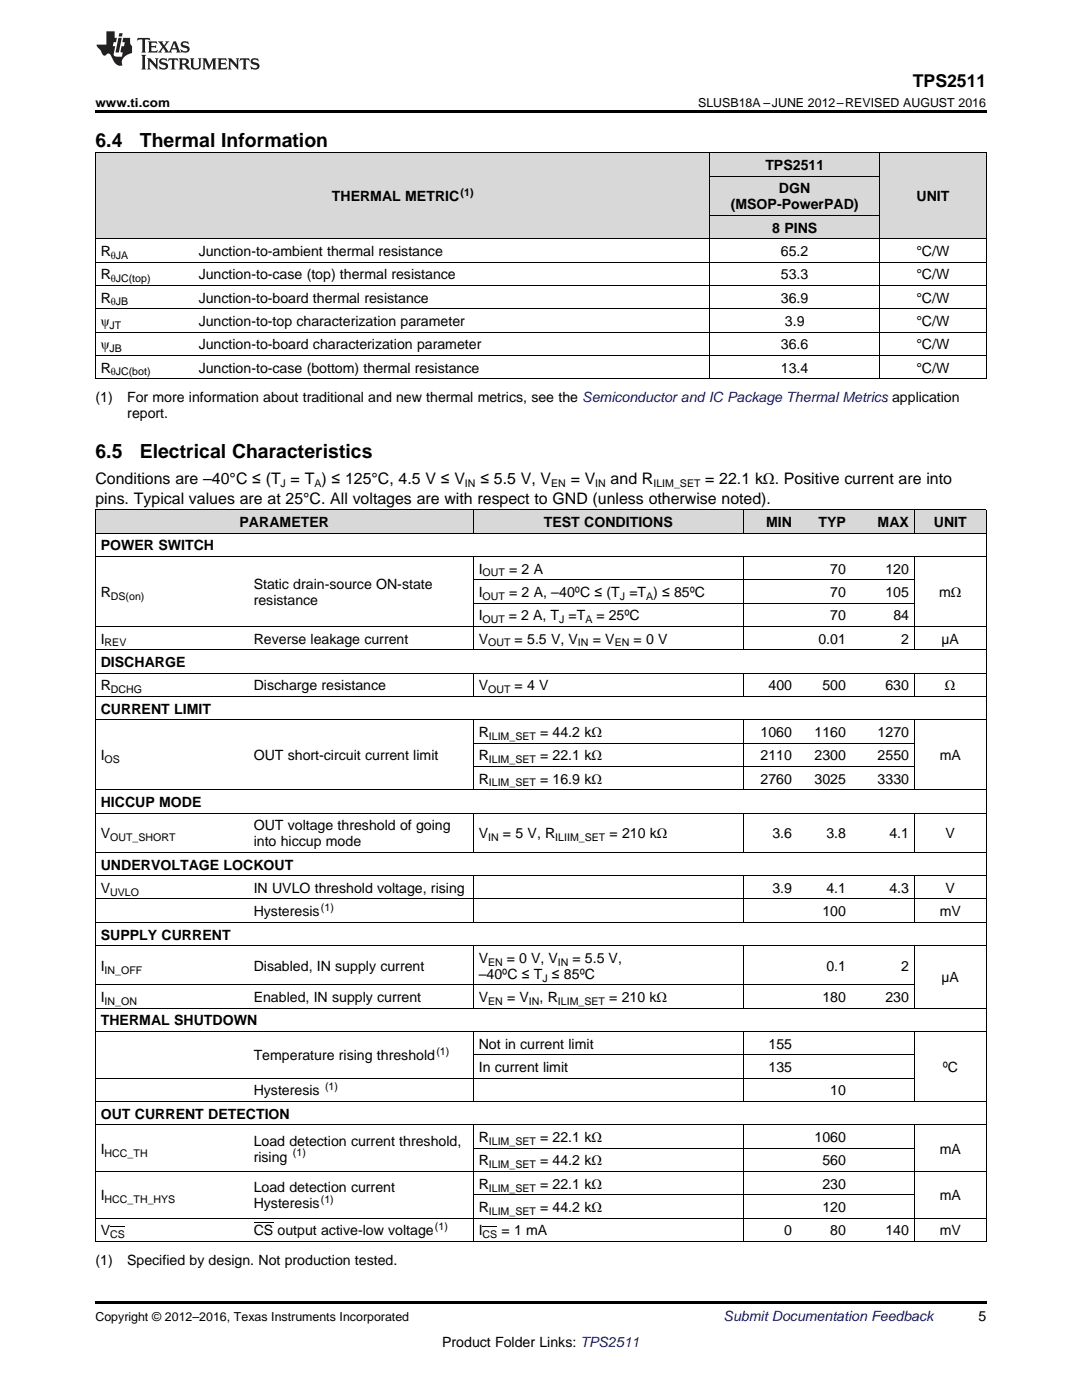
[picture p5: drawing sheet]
<svg xmlns="http://www.w3.org/2000/svg" width="216mm" height="279mm" viewBox="0 0 216 279" stroke-linecap="round" stroke-linejoin="round" font-family="sans-serif">
<defs><g id="words">
<g font-size="3.9">
<text x="19" y="29.3">6.4</text>
<text x="27.9" y="29.3">Thermal Information</text>
<text x="19" y="91.5">6.5</text>
<text x="27.9" y="91.5">Electrical Characteristics</text>
</g>
<text font-size="3.5" x="182.1" y="17.3">TPS2511</text>
<g font-size="3.2">
<text x="19" y="96.6">Conditions are –40°C ≤ (T = T ) ≤ 125°C, 4.5 V ≤ V</text>
<text x="19" y="100.5">pins. Typical values are at 25°C. All voltages are with respect to GND (unless otherwise noted).</text>
<text x="95.8" y="96.6">≤ 5.5 V, V</text>
<text x="113.9" y="96.6">= V</text>
<text x="121.8" y="96.6">and R</text>
<text x="140.7" y="96.6">= 22.1 kΩ. Positive current are into</text>
</g>
<g font-size="2.8">
<text x="152.7" y="33.9">TPS2511</text>
<text x="66.2" y="40.2">THERMAL METRIC</text>
<text x="145.8" y="41.8">(MSOP-PowerPAD)</text>
<text x="155.4" y="38.6">DGN</text>
<text x="182.9" y="40.2">UNIT</text>
<text x="154.1" y="46.4">8 PINS</text>
<text x="20.1" y="51.1">R</text>
<text x="39.7" y="51.1">Junction-to-ambient thermal resistance</text>
<text x="155.8" y="51.1">65.2</text>
<text x="182.8" y="51.1">°C/W</text>
<text x="20.1" y="55.7">R</text>
<text x="39.7" y="55.7">Junction-to-case (top) thermal resistance</text>
<text x="155.8" y="55.7">53.3</text>
<text x="182.8" y="55.7">°C/W</text>
<text x="20.1" y="60.4">R</text>
<text x="20.1" y="65.1">ψ</text>
<text x="39.7" y="60.4">Junction-to-board thermal resistance</text>
<text x="39.7" y="65.1">Junction-to-top characterization parameter</text>
<text x="155.8" y="60.4">36.9</text>
<text x="156.6" y="65.1">3.9</text>
<text x="182.8" y="60.4">°C/W</text>
<text x="182.8" y="65.1">°C/W</text>
<text x="20.1" y="69.7">ψ</text>
<text x="39.7" y="69.7">Junction-to-board characterization parameter</text>
<text x="155.8" y="69.7">36.6</text>
<text x="182.8" y="69.7">°C/W</text>
<text x="20.1" y="74.4">R</text>
<text x="39.7" y="74.4">Junction-to-case (bottom) thermal resistance</text>
<text x="155.8" y="74.4">13.4</text>
<text x="182.8" y="74.4">°C/W</text>
<text x="19" y="80.2">(1)</text>
<text x="25.4" y="80.2">For more information about traditional and new thermal metrics, see the Semiconductor and IC Package Thermal Metrics application</text>
<text x="25.4" y="83.4">report.</text>
<text x="47.8" y="105.2">PARAMETER</text>
<text x="108.5" y="105.2">TEST CONDITIONS</text>
<text x="152.9" y="105.2">MIN</text>
<text x="163.3" y="105.2">TYP</text>
<text x="175.1" y="105.2">MAX</text>
<text x="186.3" y="105.2">UNIT</text>
<text x="20.1" y="109.8">POWER SWITCH</text>
<text x="20.1" y="119.1">R</text>
<text x="50.6" y="117.5">Static drain-source ON-state</text>
<text x="95.5" y="114.5">I</text>
<text x="95.5" y="119.1">I</text>
<text x="101.6" y="114.5">= 2 A</text>
<text x="101.6" y="119.1">= 2 A, –40ºC ≤ (T =T ) ≤ 85ºC</text>
<text x="165.7" y="114.5">70</text>
<text x="165.7" y="119.1">70</text>
<text x="176.7" y="114.5">120</text>
<text x="176.7" y="119.1">105</text>
<text x="187.4" y="119.1">mΩ</text>
<text x="50.6" y="120.7">resistance</text>
<text x="95.5" y="123.8">I</text>
<text x="101.6" y="123.8">= 2 A, T =T</text>
<text x="119" y="123.8">= 25ºC</text>
<text x="165.7" y="123.8">70</text>
<text x="178.3" y="123.8">84</text>
<text x="20.1" y="128.4">I</text>
<text x="50.6" y="128.4">Reverse leakage current</text>
<text x="95.5" y="128.4">V</text>
<text x="102.7" y="128.4">= 5.5 V, V</text>
<text x="118.3" y="128.4">= V</text>
<text x="126.4" y="128.4">= 0 V</text>
<text x="163.3" y="128.4">0.01</text>
<text x="179.8" y="128.4">2</text>
<text x="187.9" y="128.4">µA</text>
<text x="20.1" y="133.1">DISCHARGE</text>
<text x="20.1" y="137.8">R</text>
<text x="50.6" y="137.8">Discharge resistance</text>
<text x="95.5" y="137.8">V</text>
<text x="102.7" y="137.8">= 4 V</text>
<text x="153.4" y="137.8">400</text>
<text x="164.1" y="137.8">500</text>
<text x="176.7" y="137.8">630</text>
<text x="188.6" y="137.8">Ω</text>
<text x="20.1" y="142.4">CURRENT LIMIT</text>
<text x="95.5" y="147.1">R</text>
<text x="107.8" y="147.1">= 44.2 kΩ</text>
<text x="151.8" y="147.1">1060</text>
<text x="162.5" y="147.1">1160</text>
<text x="175.1" y="147.1">1270</text>
<text x="20.1" y="151.7">I</text>
<text x="50.6" y="151.7">OUT short-circuit current limit</text>
<text x="95.5" y="151.7">R</text>
<text x="107.8" y="151.7">= 22.1 kΩ</text>
<text x="151.8" y="151.7">2110</text>
<text x="162.5" y="151.7">2300</text>
<text x="175.1" y="151.7">2550</text>
<text x="187.5" y="151.7">mA</text>
<text x="20.1" y="161">HICCUP MODE</text>
<text x="95.5" y="156.4">R</text>
<text x="107.8" y="156.4">= 16.9 kΩ</text>
<text x="151.8" y="156.4">2760</text>
<text x="162.5" y="156.4">3025</text>
<text x="175.1" y="156.4">3330</text>
<text x="20.1" y="167.3">V</text>
<text x="50.6" y="165.7">OUT voltage threshold of going</text>
<text x="95.5" y="167.3">V</text>
<text x="100.4" y="167.3">= 5 V, R</text>
<text x="121.6" y="167.3">= 210 kΩ</text>
<text x="154.1" y="167.3">3.6</text>
<text x="164.9" y="167.3">3.8</text>
<text x="177.5" y="167.3">4.1</text>
<text x="188.7" y="167.3">V</text>
<text x="20.1" y="173.5">UNDERVOLTAGE LOCKOUT</text>
<text x="50.6" y="168.9">into hiccup mode</text>
<text x="20.1" y="178.2">V</text>
<text x="50.6" y="178.2">IN UVLO threshold voltage, rising</text>
<text x="154.1" y="178.2">3.9</text>
<text x="164.9" y="178.2">4.1</text>
<text x="177.5" y="178.2">4.3</text>
<text x="188.7" y="178.2">V</text>
<text x="50.6" y="182.8">Hysteresis</text>
<text x="164.1" y="182.8">100</text>
<text x="187.5" y="182.8">mV</text>
<text x="20.1" y="187.5">SUPPLY CURRENT</text>
<text x="20.1" y="193.7">I</text>
<text x="50.6" y="193.7">Disabled, IN supply current</text>
<text x="95.5" y="192.2">V</text>
<text x="95.5" y="195.3">–40ºC ≤ T ≤ 85ºC</text>
<text x="101.1" y="192.2">= 0 V, V</text>
<text x="114.3" y="192.2">= 5.5 V,</text>
<text x="164.9" y="193.7">0.1</text>
<text x="179.8" y="193.7">2</text>
<text x="187.9" y="196.1">µA</text>
<text x="20.1" y="200">I</text>
<text x="50.6" y="200">Enabled, IN supply current</text>
<text x="95.5" y="200">V</text>
<text x="101.2" y="200">= V</text>
<text x="107.7" y="200">, R</text>
<text x="121.6" y="200">= 210 kΩ</text>
<text x="164.1" y="200">180</text>
<text x="176.7" y="200">230</text>
<text x="20.1" y="204.6">THERMAL SHUTDOWN</text>
<text x="95.5" y="209.3">Not in current limit</text>
<text x="153.4" y="209.3">155</text>
<text x="50.6" y="211.6">Temperature rising threshold</text>
<text x="95.5" y="214">In current limit</text>
<text x="153.4" y="214">135</text>
<text x="188.1" y="214">ºC</text>
<text x="50.6" y="218.6">Hysteresis</text>
<text x="165.7" y="218.6">10</text>
<text x="20.1" y="223.3">OUT CURRENT DETECTION</text>
<text x="95.5" y="227.9">R</text>
<text x="107.8" y="227.9">= 22.1 kΩ</text>
<text x="162.5" y="227.9">1060</text>
<text x="20.1" y="230.3">I</text>
<text x="50.6" y="228.7">Load detection current threshold,</text>
<text x="50.6" y="231.8">rising</text>
<text x="95.5" y="232.6">R</text>
<text x="107.8" y="232.6">= 44.2 kΩ</text>
<text x="164.1" y="232.6">560</text>
<text x="187.5" y="230.3">mA</text>
<text x="20.1" y="239.6">I</text>
<text x="50.6" y="238">Load detection current</text>
<text x="95.5" y="237.2">R</text>
<text x="107.8" y="237.2">= 22.1 kΩ</text>
<text x="164.1" y="237.2">230</text>
<text x="187.5" y="239.6">mA</text>
<text x="50.6" y="241.2">Hysteresis</text>
<text x="95.5" y="241.9">R</text>
<text x="107.8" y="241.9">= 44.2 kΩ</text>
<text x="164.1" y="241.9">120</text>
<text x="20.1" y="246.6">V</text>
<text x="50.6" y="246.6">CS output active-low voltage</text>
<text x="95.5" y="246.6">I</text>
<text x="100.1" y="246.6">= 1 mA</text>
<text x="156.5" y="246.6">0</text>
<text x="165.7" y="246.6">80</text>
<text x="176.7" y="246.6">140</text>
<text x="187.5" y="246.6">mV</text>
<text x="19" y="252.4">(1)</text>
<text x="25.4" y="252.4">Specified by design. Not production tested.</text>
<text x="195.3" y="263.6">5</text>
<text x="88.2" y="268.9">Product Folder Links: TPS2511</text>
</g>
<text font-size="2.8" fill="#0000c8" x="144.4" y="263.6">Submit Documentation Feedback</text>
<g font-size="2.5">
<text x="19" y="21.4">www.ti.com</text>
<text x="139.3" y="21.4">SLUSB18A –JUNE 2012–REVISED AUGUST 2016</text>
<text x="19" y="263.6">Copyright © 2012–2016, Texas Instruments Incorporated</text>
</g>
<g font-size="2.1">
<text x="91.9" y="39.1">(1)</text>
<text x="22.1" y="51.6">θJA</text>
<text x="22.1" y="56.3">θJC(top)</text>
<text x="21.9" y="65.6">JT</text>
<text x="22.1" y="61">θJB</text>
<text x="21.9" y="70.3">JB</text>
<text x="22.1" y="74.9">θJC(bot)</text>
<text x="56" y="97.3">J</text>
<text x="62.7" y="97.3">A</text>
<text x="92.8" y="97.3">IN</text>
<text x="110" y="97.3">EN</text>
<text x="118.8" y="97.3">IN</text>
<text x="130.4" y="97.3">ILIM_SET</text>
<text x="22.1" y="119.7">DS(on)</text>
<text x="96.3" y="115">OUT</text>
<text x="96.3" y="119.7">OUT</text>
<text x="123.7" y="119.7">J</text>
<text x="128.9" y="119.7">A</text>
<text x="96.3" y="124.4">OUT</text>
<text x="111.6" y="124.4">J</text>
<text x="116.8" y="124.4">A</text>
<text x="20.9" y="129">REV</text>
<text x="97.4" y="129">OUT</text>
<text x="115.3" y="129">IN</text>
<text x="122.7" y="129">EN</text>
<text x="22.1" y="138.3">DCHG</text>
<text x="97.4" y="138.3">OUT</text>
<text x="97.5" y="147.6">ILIM_SET</text>
<text x="20.9" y="152.3">OS</text>
<text x="97.5" y="152.3">ILIM_SET</text>
<text x="97.5" y="157">ILIM_SET</text>
<text x="22" y="167.9">OUT_SHORT</text>
<text x="97.4" y="167.9">IN</text>
<text x="110.8" y="167.9">ILIIM_SET</text>
<text x="22" y="178.8">UVLO</text>
<text x="64" y="181.7">(1)</text>
<text x="20.9" y="194.3">IN_OFF</text>
<text x="97.4" y="192.7">EN</text>
<text x="108.2" y="195.9">J</text>
<text x="111.3" y="192.7">IN</text>
<text x="20.9" y="200.6">IN_ON</text>
<text x="97.4" y="200.6">EN</text>
<text x="105.6" y="200.6">IN</text>
<text x="111.3" y="200.6">ILIM_SET</text>
<text x="87.1" y="210.5">(1)</text>
<text x="64.9" y="217.5">(1)</text>
<text x="20.9" y="230.8">HCC_TH</text>
<text x="58.5" y="230.7">(1)</text>
<text x="97.5" y="228.5">ILIM_SET</text>
<text x="97.5" y="233.2">ILIM_SET</text>
<text x="97.5" y="237.8">ILIM_SET</text>
<text x="20.9" y="240.1">HCC_TH_HYS</text>
<text x="64" y="240">(1)</text>
<text x="86.8" y="245.4">(1)</text>
<text x="97.5" y="242.5">ILIM_SET</text>
<text x="22" y="247.1">CS</text>
<text x="96.3" y="247.1">CS</text>
</g>
</g></defs>
<g fill="#d8d8d8">
<path d="M19 101.8h30.6v4.6h-30.6z"/>
<path d="M49.6 101.8h44.9v4.6h-44.9z"/>
<path d="M94.5 101.8h53.8v4.6h-53.8z"/>
<path d="M148.3 101.8h10.8v4.6h-10.8z"/>
<path d="M159.1 101.8h10.8v4.6h-10.8z"/>
<path d="M169.9 101.8h12.6v4.6h-12.6z"/>
<path d="M182.5 101.8h14.3v4.6h-14.3z"/>
<path d="M19 30.6h19.6v17.1h-19.6z"/>
<path d="M38.6 30.6h103.1v17.1h-103.1z"/>
<path d="M175.5 30.6h21.3v17.1h-21.3z"/>
<path d="M141.7 43h33.8v4.7h-33.8z"/>
<path d="M141.7 35.2h33.8v7.8h-33.8z"/>
<path d="M141.7 30.6h33.8v4.6h-33.8z"/>
</g>
<path d="M19 22h177.8v.5h-177.8zM19 75.6h.2zM141.6 75.6h.1zM175.4 75.6h.1zM196.7 75.6h.1zM19 259.7h177.8v.5h-177.8z" fill="#000"/>
<g fill="none" stroke="#000" stroke-width=".2">
<path d="M19 30.5h177.8M19.1 30.5v45.1M141.7 30.5v45.1M141.7 35.2h33.8M175.5 30.5v45.1M196.8 30.5v45.1M19 57h177.8M19 52.3h177.8M19 47.6h177.8M141.7 43h33.8M19 75.6h177.8M19 70.9h177.8"/>
<path d="M19 66.3h177.8M19 61.6h177.8M19 111h177.8M19 106.4h177.8M19 101.7h177.8M19.1 101.7v146.1M94.4 101.7v4.7M94.4 111.1v18.6M94.5 115.7h88M148.3 101.7v4.7M148.3 111.1v18.6M182.4 101.7v4.7"/>
<path d="M182.4 111.1v18.6M196.8 101.7v146.1M19 139h177.8M19 134.3h177.8M19 129.7h177.8M19 125h177.8M94.4 134.3v4.7M94.5 120.4h88M148.3 134.3v4.7M182.4 134.3v4.7M19 157.6h177.8M19 143.6h177.8"/>
<path d="M94.4 143.7v14M94.5 152.9h88M94.5 148.3h88M148.3 143.7v14M182.4 143.7v14M19 179.4h177.8M19 174.7h177.8M19 170.1h177.8M19 162.3h177.8M94.4 162.3v7.8M94.4 174.8v9.3M148.3 162.3v7.8"/>
<path d="M148.3 174.8v9.3M182.4 162.3v7.8M182.4 174.8v9.3M19 196.6h163.5M19 188.7h177.8M19 184.1h177.8M94.4 188.7v12.6M148.3 188.7v12.6M182.4 188.7v12.6M19 219.8h177.8M19 215.2h163.5M19 205.9h177.8"/>
<path d="M19 201.2h177.8M94.4 205.9v14M94.5 210.5h88M148.3 205.9v14M182.4 205.9v14M19 233.8h177.8M19 224.5h177.8M94.4 224.5v23.3M94.5 238.5h88M94.5 229.1h88M148.3 224.5v23.3M182.4 224.5v23.3"/>
<path d="M19 247.8h177.8M19 243.1h177.8"/>
</g>
<g fill="#231f20">
<path d="M27.5 7.6l-.1 .5 .4-.2h.6v.1v2.1l-.2 .4h1l-.3-.4v-2.1l.1-.1h.5l.5 .2-.2-.5zM29.5 8.3l.2 .3v1.5l-.2 .4h1.8l.2-.6a1.04 1.04 0 0 1-1.3 .2v-.7h.6l.3 .2v-.6l-.3 .2h-.6v-.6l.8-.1 .4 .3-.2-.5zM31.5 8.3l.9 1.1-.9 1.1h.8l-.2-.2 .5-.7 .4 .7-.2 .2h1.5l-.1-.2 .1-.4h.9l.1 .4-.2 .2h1l-.3-.3-.7-1.9h-.5l-.9 2-.8-1 .9-1h-.8l.1 .3-.3 .5-.4-.6 .2-.2zM34.7 8.6l.4 1h-.7zM36.3 8.4a.63 .63 0 0 0-.2 .7 .63 .63 0 0 0 .6 .4l.6 .2 .1 .2a.75 .75 0 0 1-.7 .4 .75 .75 0 0 1-.6-.5l.1 .7 .1-.1a1.11 1.11 0 0 0 1.5-.6 1.13 1.13 0 0 0-1.2-.8l-.1-.4a1.04 1.04 0 0 1 1.2 .2l-.2-.5-.1 .1-.5-.2zM28.2 10.9l.2 .4v2.2l-.2 .4h1l-.3-.4v-2.2l.3-.4zM29.3 11.6l.3 .4v1.5l-.3 .4h.8l-.2-.4v-1.3l1.5 1.7v-1.9l.2-.4h-.7l.2 .4v.9l-1.1-1.3zM32 11.8a.62 .62 0 0 0-.2 .7 .62 .62 0 0 0 .6 .4l.6 .1 .1 .3a.76 .76 0 0 1-.7 .3 .76 .76 0 0 1-.6-.4l.1 .7 .1-.1a1.11 1.11 0 0 0 1.5-.6 1.13 1.13 0 0 0-1.2-.8l-.1-.4a1.04 1.04 0 0 1 1.2 .2l-.2-.6-.1 .1-.5-.1zM33.7 11.6l-.2 .6a.61 .61 0 0 1 .8-.3v1.6l-.2 .4h.9l-.2-.4v-1.6a.63 .63 0 0 1 .8 .3l-.2-.6zM35.6 11.6l.3 .4v1.5l-.3 .4h1l-.2-.2v-.8l.5 .2a.76 .76 0 0 0 1.2 .7l-1-1a.58 .58 0 0 0 .6-.5 .58 .58 0 0 0-.5-.6zM36.4 11.9h.1a.45 .45 0 0 1 .5 .1 .45 .45 0 0 1 .1 .5l-.7 .2zM37.9 11.6l.2 .2a2.17 2.17 0 0 0 .3 1.9 .99 .99 0 0 0 1.6-.6v-1.1l.2-.4h-.7l.2 .2a1.92 1.92 0 0 1-.2 1.8 .6 .6 0 0 1-.9-.5v-1.1l.2-.4zM40.4 11.6l.2 .4v1.5l-.2 .4h.7l-.2-.4v-1.4l.8 1.8 .8-1.8v1.4l-.2 .4h.9l-.2-.4v-1.5l.2-.4h-.8l-.6 1.5-.6-1.5zM43.4 11.6l.2 .4v1.5l-.2 .4h1.8l.2-.6a1.04 1.04 0 0 1-1.3 .1v-.6h.5l.4 .2v-.6l-.4 .2h-.5v-.7h.8l.3 .3-.1-.6zM45.5 11.6l.2 .4v1.5l-.2 .4h.7l-.2-.4v-1.3l1.5 1.7v-1.9l.2-.4h-.7l.2 .4v.9l-1.1-1.3zM47.9 11.6l-.1 .6a.61 .61 0 0 1 .8-.3v1.6l-.3 .4h1l-.3-.4 .1-1.6a.63 .63 0 0 1 .7 .3l-.1-.6zM50.2 11.8a.62 .62 0 0 0-.2 .7 .62 .62 0 0 0 .6 .4l.6 .1 .2 .3a.76 .76 0 0 1-.8 .3 .76 .76 0 0 1-.6-.4l.1 .7 .2-.1a1.11 1.11 0 0 0 1.5-.6 1.13 1.13 0 0 0-1.3-.8l-.1-.4a1.04 1.04 0 0 1 1.2 .2l-.1-.6-.2 .1-.5-.1z"/>
<path d="M21.2 6.3v2.6h-1.9l.1 .4 .7 .9a.91 .91 0 0 0 1 .8 .56 .56 0 0 1 .5-.3 .56 .56 0 0 1 .5 .3l.4 .8a1.53 1.53 0 0 0 1.9 1.2 1.54 1.54 0 0 1 1-2.1l.9-.3v-1.4a1.52 1.52 0 0 1-.3-1.6h-1.4l-.2 .8h.5l-.2 .8h-.4l-.2 1v.2l.4 .1-.2 .8a1.93 1.93 0 0 1-1.6-.3l.3-1.8h-.5l.2-.8h.4l.2-.8h-.4v-1.3zM23.6 7.6l-.6 2.9h.7l.6-2.9zM23.8 6.6l-.1 .7h.6l.2-.7z"/>
</g>
<path d="M22 244.7h2.9M50.6 244.1h3.9M96.3 244.7h2.9" fill="none" stroke="#000" stroke-width=".2"/>
<use href="#words"/>
</svg>
